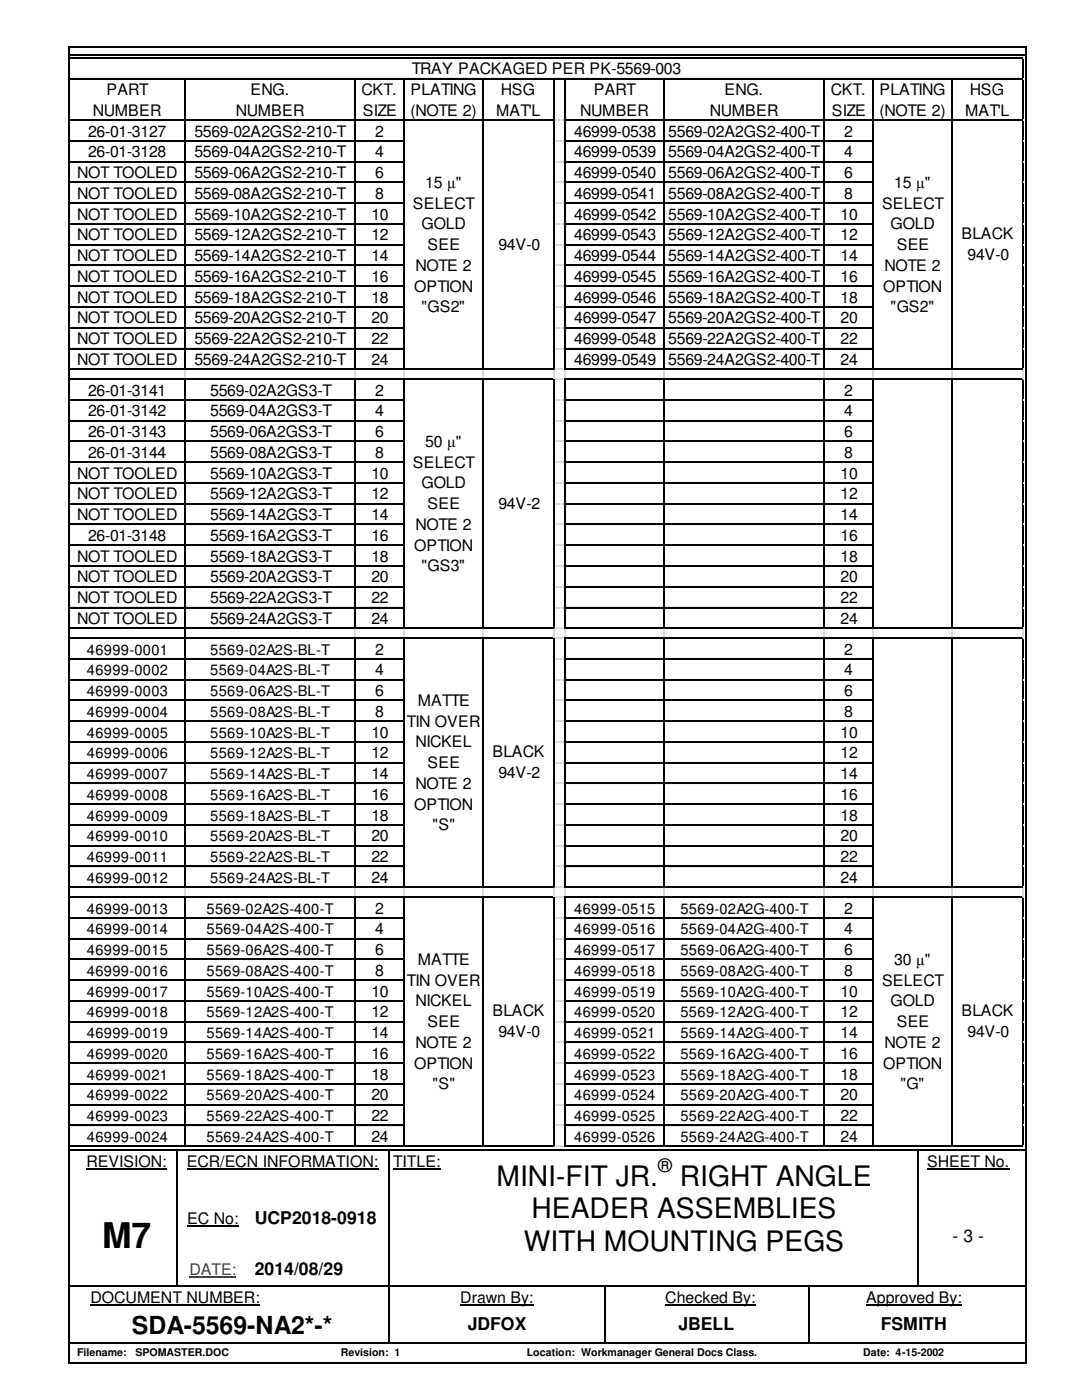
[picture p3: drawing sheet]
<svg xmlns="http://www.w3.org/2000/svg" width="216mm" height="279mm" viewBox="0 0 216 279" stroke-linecap="round" stroke-linejoin="round" font-family="sans-serif">
<defs><g id="words">
<text font-size="7.1" x="20.4" y="249">M7</text>
<g font-size="5.6">
<text x="99.1" y="236.6">MINI-FIT JR.</text>
<text x="135.7" y="236.6">RIGHT ANGLE</text>
<text x="106.1" y="243.1">HEADER ASSEMBLIES</text>
<text x="104.5" y="249.6">WITH MOUNTING PEGS</text>
</g>
<text font-size="5" x="26.3" y="266.2">SDA-5569-NA2*-*</text>
<text font-size="3.7" x="131.3" y="233.9">®</text>
<g font-size="3.5">
<text x="50.8" y="244.3">UCP2018-0918</text>
<text x="190.1" y="247.8">- 3 -</text>
<text x="50.8" y="254.5">2014/08/29</text>
<text x="93.3" y="265.5">JDFOX</text>
<text x="135.4" y="265.5">JBELL</text>
<text x="175.8" y="265.5">FSMITH</text>
</g>
<g font-size="3.2">
<text x="82.2" y="14.8">TRAY PACKAGED PER PK-5569-003</text>
<text x="18.6" y="23.1">NUMBER</text>
<text x="21.2" y="19">PART</text>
<text x="47.1" y="23.1">NUMBER</text>
<text x="50" y="19">ENG.</text>
<text x="72.2" y="19">CKT.</text>
<text x="72.4" y="23.1">SIZE</text>
<text x="81.9" y="19">PLATING</text>
<text x="81.9" y="23.1">(NOTE 2)</text>
<text x="99" y="23.1">MAT'L</text>
<text x="100" y="19">HSG</text>
<text x="115.8" y="23.1">NUMBER</text>
<text x="118.5" y="19">PART</text>
<text x="141.6" y="23.1">NUMBER</text>
<text x="144.6" y="19">ENG.</text>
<text x="165.8" y="19">CKT.</text>
<text x="166" y="23.1">SIZE</text>
<text x="175.5" y="19">PLATING</text>
<text x="175.5" y="23.1">(NOTE 2)</text>
<text x="192.6" y="23.1">MAT'L</text>
<text x="193.5" y="19">HSG</text>
<text x="17.6" y="27.3">26-01-3127</text>
<text x="38.8" y="27.3">5569-02A2GS2-210-T</text>
<text x="74.9" y="27.3">2</text>
<text x="114.6" y="27.3">46999-0538</text>
<text x="133.3" y="27.3">5569-02A2GS2-400-T</text>
<text x="168.4" y="27.3">2</text>
<text x="15.4" y="35.5">NOT TOOLED</text>
<text x="17.6" y="31.4">26-01-3128</text>
<text x="38.8" y="35.5">5569-06A2GS2-210-T</text>
<text x="38.8" y="31.4">5569-04A2GS2-210-T</text>
<text x="74.9" y="35.5">6</text>
<text x="74.9" y="31.4">4</text>
<text x="114.6" y="35.5">46999-0540</text>
<text x="114.6" y="31.4">46999-0539</text>
<text x="133.3" y="35.5">5569-06A2GS2-400-T</text>
<text x="133.3" y="31.4">5569-04A2GS2-400-T</text>
<text x="168.4" y="31.4">4</text>
<text x="168.4" y="35.5">6</text>
<text x="15.4" y="39.7">NOT TOOLED</text>
<text x="38.8" y="39.7">5569-08A2GS2-210-T</text>
<text x="74.9" y="39.7">8</text>
<text x="82.4" y="41.6">SELECT</text>
<text x="84.8" y="37.5">15 μ&quot;</text>
<text x="114.6" y="39.7">46999-0541</text>
<text x="133.3" y="39.7">5569-08A2GS2-400-T</text>
<text x="168.4" y="39.7">8</text>
<text x="176" y="41.6">SELECT</text>
<text x="178.4" y="37.5">15 μ&quot;</text>
<text x="15.4" y="43.8">NOT TOOLED</text>
<text x="15.4" y="48">NOT TOOLED</text>
<text x="38.8" y="43.8">5569-10A2GS2-210-T</text>
<text x="38.8" y="48">5569-12A2GS2-210-T</text>
<text x="74.1" y="43.8">10</text>
<text x="74.1" y="48">12</text>
<text x="84.1" y="45.8">GOLD</text>
<text x="114.6" y="43.8">46999-0542</text>
<text x="114.6" y="48">46999-0543</text>
<text x="133.3" y="43.8">5569-10A2GS2-400-T</text>
<text x="133.3" y="48">5569-12A2GS2-400-T</text>
<text x="167.7" y="43.8">10</text>
<text x="167.7" y="48">12</text>
<text x="177.7" y="45.8">GOLD</text>
<text x="191.8" y="47.7">BLACK</text>
<text x="15.4" y="52.1">NOT TOOLED</text>
<text x="38.8" y="52.1">5569-14A2GS2-210-T</text>
<text x="74.1" y="52.1">14</text>
<text x="85.3" y="49.9">SEE</text>
<text x="99.5" y="49.9">94V-0</text>
<text x="114.6" y="52.1">46999-0544</text>
<text x="133.3" y="52.1">5569-14A2GS2-400-T</text>
<text x="167.7" y="52.1">14</text>
<text x="178.9" y="49.9">SEE</text>
<text x="193.1" y="51.9">94V-0</text>
<text x="15.4" y="56.3">NOT TOOLED</text>
<text x="38.8" y="56.3">5569-16A2GS2-210-T</text>
<text x="74.1" y="56.3">16</text>
<text x="82.7" y="58.2">OPTION</text>
<text x="82.9" y="54.1">NOTE 2</text>
<text x="114.6" y="56.3">46999-0545</text>
<text x="133.3" y="56.3">5569-16A2GS2-400-T</text>
<text x="167.7" y="56.3">16</text>
<text x="176.2" y="58.2">OPTION</text>
<text x="176.5" y="54.1">NOTE 2</text>
<text x="15.4" y="60.4">NOT TOOLED</text>
<text x="15.4" y="64.6">NOT TOOLED</text>
<text x="38.8" y="60.4">5569-18A2GS2-210-T</text>
<text x="38.8" y="64.6">5569-20A2GS2-210-T</text>
<text x="74.1" y="60.4">18</text>
<text x="74.1" y="64.6">20</text>
<text x="84.1" y="62.4">&quot;GS2&quot;</text>
<text x="114.6" y="60.4">46999-0546</text>
<text x="114.6" y="64.6">46999-0547</text>
<text x="133.3" y="60.4">5569-18A2GS2-400-T</text>
<text x="133.3" y="64.6">5569-20A2GS2-400-T</text>
<text x="167.7" y="60.4">18</text>
<text x="167.7" y="64.6">20</text>
<text x="177.7" y="62.4">&quot;GS2&quot;</text>
<text x="15.4" y="68.7">NOT TOOLED</text>
<text x="38.8" y="68.7">5569-22A2GS2-210-T</text>
<text x="74.1" y="68.7">22</text>
<text x="114.6" y="68.7">46999-0548</text>
<text x="133.3" y="68.7">5569-22A2GS2-400-T</text>
<text x="167.7" y="68.7">22</text>
<text x="15.4" y="72.9">NOT TOOLED</text>
<text x="38.8" y="72.9">5569-24A2GS2-210-T</text>
<text x="74.1" y="72.9">24</text>
<text x="114.6" y="72.9">46999-0549</text>
<text x="133.3" y="72.9">5569-24A2GS2-400-T</text>
<text x="167.7" y="72.9">24</text>
<text x="17.6" y="78.9">26-01-3141</text>
<text x="17.6" y="83.1">26-01-3142</text>
<text x="41.9" y="78.9">5569-02A2GS3-T</text>
<text x="41.9" y="83.1">5569-04A2GS3-T</text>
<text x="74.9" y="78.9">2</text>
<text x="74.9" y="83.1">4</text>
<text x="168.4" y="78.9">2</text>
<text x="168.4" y="83.1">4</text>
<text x="17.6" y="87.2">26-01-3143</text>
<text x="41.9" y="87.2">5569-06A2GS3-T</text>
<text x="74.9" y="87.2">6</text>
<text x="84.8" y="89.2">50 μ&quot;</text>
<text x="168.4" y="87.2">6</text>
<text x="15.4" y="95.5">NOT TOOLED</text>
<text x="17.6" y="91.4">26-01-3144</text>
<text x="41.9" y="95.5">5569-10A2GS3-T</text>
<text x="41.9" y="91.4">5569-08A2GS3-T</text>
<text x="74.1" y="95.5">10</text>
<text x="74.9" y="91.4">8</text>
<text x="82.4" y="93.3">SELECT</text>
<text x="167.7" y="95.5">10</text>
<text x="168.4" y="91.4">8</text>
<text x="15.4" y="99.7">NOT TOOLED</text>
<text x="41.9" y="99.7">5569-12A2GS3-T</text>
<text x="74.1" y="99.7">12</text>
<text x="84.1" y="97.5">GOLD</text>
<text x="85.3" y="101.6">SEE</text>
<text x="99.5" y="101.6">94V-2</text>
<text x="167.7" y="99.7">12</text>
<text x="15.4" y="103.8">NOT TOOLED</text>
<text x="17.6" y="108">26-01-3148</text>
<text x="41.9" y="103.8">5569-14A2GS3-T</text>
<text x="41.9" y="108">5569-16A2GS3-T</text>
<text x="74.1" y="103.8">14</text>
<text x="74.1" y="108">16</text>
<text x="82.9" y="105.8">NOTE 2</text>
<text x="167.7" y="103.8">14</text>
<text x="167.7" y="108">16</text>
<text x="15.4" y="112.1">NOT TOOLED</text>
<text x="41.9" y="112.1">5569-18A2GS3-T</text>
<text x="74.1" y="112.1">18</text>
<text x="82.7" y="109.9">OPTION</text>
<text x="167.7" y="112.1">18</text>
<text x="15.4" y="116.2">NOT TOOLED</text>
<text x="41.9" y="116.2">5569-20A2GS3-T</text>
<text x="74.1" y="116.2">20</text>
<text x="84.1" y="114">&quot;GS3&quot;</text>
<text x="167.7" y="116.2">20</text>
<text x="15.4" y="120.4">NOT TOOLED</text>
<text x="15.4" y="124.5">NOT TOOLED</text>
<text x="41.9" y="120.4">5569-22A2GS3-T</text>
<text x="41.9" y="124.5">5569-24A2GS3-T</text>
<text x="74.1" y="120.4">22</text>
<text x="74.1" y="124.5">24</text>
<text x="167.7" y="120.4">22</text>
<text x="167.7" y="124.5">24</text>
<text x="74.9" y="130.6">2</text>
<text x="168.4" y="130.6">2</text>
<text x="74.9" y="134.8">4</text>
<text x="168.4" y="134.8">4</text>
<text x="74.9" y="138.9">6</text>
<text x="74.9" y="143.1">8</text>
<text x="83.4" y="140.9">MATTE</text>
<text x="168.4" y="138.9">6</text>
<text x="168.4" y="143.1">8</text>
<text x="74.1" y="147.2">10</text>
<text x="81.2" y="145">TIN OVER</text>
<text x="82.9" y="149.2">NICKEL</text>
<text x="167.7" y="147.2">10</text>
<text x="74.1" y="151.4">12</text>
<text x="74.1" y="155.5">14</text>
<text x="85.3" y="153.3">SEE</text>
<text x="98.2" y="151.1">BLACK</text>
<text x="99.5" y="155.3">94V-2</text>
<text x="167.7" y="151.4">12</text>
<text x="167.7" y="155.5">14</text>
<text x="74.1" y="159.6">16</text>
<text x="82.7" y="161.6">OPTION</text>
<text x="82.9" y="157.4">NOTE 2</text>
<text x="167.7" y="159.6">16</text>
<text x="74.1" y="163.8">18</text>
<text x="74.1" y="167.9">20</text>
<text x="86.3" y="165.7">&quot;S&quot;</text>
<text x="167.7" y="163.8">18</text>
<text x="167.7" y="167.9">20</text>
<text x="74.1" y="172.1">22</text>
<text x="167.7" y="172.1">22</text>
<text x="74.1" y="176.2">24</text>
<text x="167.7" y="176.2">24</text>
<text x="74.9" y="182.3">2</text>
<text x="168.4" y="182.3">2</text>
<text x="74.9" y="186.5">4</text>
<text x="74.9" y="190.6">6</text>
<text x="168.4" y="186.5">4</text>
<text x="168.4" y="190.6">6</text>
<text x="74.9" y="194.8">8</text>
<text x="81.2" y="196.7">TIN OVER</text>
<text x="83.4" y="192.6">MATTE</text>
<text x="168.4" y="194.8">8</text>
<text x="176" y="196.7">SELECT</text>
<text x="178.4" y="192.6">30 μ&quot;</text>
<text x="74.1" y="203">12</text>
<text x="74.1" y="198.9">10</text>
<text x="82.9" y="200.8">NICKEL</text>
<text x="98.2" y="202.8">BLACK</text>
<text x="167.7" y="198.9">10</text>
<text x="167.7" y="203">12</text>
<text x="177.7" y="200.8">GOLD</text>
<text x="191.8" y="202.8">BLACK</text>
<text x="74.1" y="207.2">14</text>
<text x="82.9" y="209.1">NOTE 2</text>
<text x="85.3" y="205">SEE</text>
<text x="99.5" y="206.9">94V-0</text>
<text x="167.7" y="207.2">14</text>
<text x="176.5" y="209.1">NOTE 2</text>
<text x="178.9" y="205">SEE</text>
<text x="193.1" y="206.9">94V-0</text>
<text x="74.1" y="211.3">16</text>
<text x="74.1" y="215.5">18</text>
<text x="82.7" y="213.3">OPTION</text>
<text x="167.7" y="211.3">16</text>
<text x="167.7" y="215.5">18</text>
<text x="176.2" y="213.3">OPTION</text>
<text x="74.1" y="219.6">20</text>
<text x="86.3" y="217.4">&quot;S&quot;</text>
<text x="167.7" y="219.6">20</text>
<text x="179.7" y="217.4">&quot;G&quot;</text>
<text x="74.1" y="223.8">22</text>
<text x="74.1" y="227.9">24</text>
<text x="167.7" y="223.8">22</text>
<text x="167.7" y="227.9">24</text>
<text x="17.2" y="232.8">REVISION:</text>
<text x="37.3" y="232.8">ECR/ECN INFORMATION:</text>
<text x="78.4" y="232.8">TITLE:</text>
<text x="185" y="232.8">SHEET No.</text>
<text x="37.3" y="244.2">EC No:</text>
<text x="18" y="260">DOCUMENT NUMBER:</text>
<text x="91.8" y="260">Drawn By:</text>
<text x="132.7" y="260">Checked By:</text>
<text x="172.8" y="260">Approved By:</text>
</g>
<text font-size="3.2" fill="#3f3f3f" x="37.8" y="254.4">DATE:</text>
<g font-size="2.9">
<text x="17.3" y="130.6">46999-0001</text>
<text x="41.9" y="130.6">5569-02A2S-BL-T</text>
<text x="17.3" y="134.8">46999-0002</text>
<text x="41.9" y="134.8">5569-04A2S-BL-T</text>
<text x="17.3" y="138.9">46999-0003</text>
<text x="17.3" y="143.1">46999-0004</text>
<text x="41.9" y="138.9">5569-06A2S-BL-T</text>
<text x="41.9" y="143.1">5569-08A2S-BL-T</text>
<text x="17.3" y="147.2">46999-0005</text>
<text x="41.9" y="147.2">5569-10A2S-BL-T</text>
<text x="17.3" y="151.4">46999-0006</text>
<text x="17.3" y="155.5">46999-0007</text>
<text x="41.9" y="151.4">5569-12A2S-BL-T</text>
<text x="41.9" y="155.5">5569-14A2S-BL-T</text>
<text x="17.3" y="159.6">46999-0008</text>
<text x="41.9" y="159.6">5569-16A2S-BL-T</text>
<text x="17.3" y="163.8">46999-0009</text>
<text x="17.3" y="167.9">46999-0010</text>
<text x="41.9" y="163.8">5569-18A2S-BL-T</text>
<text x="41.9" y="167.9">5569-20A2S-BL-T</text>
<text x="17.3" y="172.1">46999-0011</text>
<text x="41.9" y="172.1">5569-22A2S-BL-T</text>
<text x="17.3" y="176.2">46999-0012</text>
<text x="41.9" y="176.2">5569-24A2S-BL-T</text>
<text x="17.3" y="182.3">46999-0013</text>
<text x="41.2" y="182.3">5569-02A2S-400-T</text>
<text x="114.6" y="182.3">46999-0515</text>
<text x="135.8" y="182.3">5569-02A2G-400-T</text>
<text x="17.3" y="186.5">46999-0014</text>
<text x="17.3" y="190.6">46999-0015</text>
<text x="41.2" y="186.5">5569-04A2S-400-T</text>
<text x="41.2" y="190.6">5569-06A2S-400-T</text>
<text x="114.6" y="186.5">46999-0516</text>
<text x="114.6" y="190.6">46999-0517</text>
<text x="135.8" y="186.5">5569-04A2G-400-T</text>
<text x="135.8" y="190.6">5569-06A2G-400-T</text>
<text x="17.3" y="194.8">46999-0016</text>
<text x="41.2" y="194.8">5569-08A2S-400-T</text>
<text x="114.6" y="194.8">46999-0518</text>
<text x="135.8" y="194.8">5569-08A2G-400-T</text>
<text x="17.3" y="203">46999-0018</text>
<text x="17.3" y="198.9">46999-0017</text>
<text x="41.2" y="203">5569-12A2S-400-T</text>
<text x="41.2" y="198.9">5569-10A2S-400-T</text>
<text x="114.6" y="198.9">46999-0519</text>
<text x="114.6" y="203">46999-0520</text>
<text x="135.8" y="198.9">5569-10A2G-400-T</text>
<text x="135.8" y="203">5569-12A2G-400-T</text>
<text x="17.3" y="207.2">46999-0019</text>
<text x="41.2" y="207.2">5569-14A2S-400-T</text>
<text x="114.6" y="207.2">46999-0521</text>
<text x="135.8" y="207.2">5569-14A2G-400-T</text>
<text x="17.3" y="211.3">46999-0020</text>
<text x="17.3" y="215.5">46999-0021</text>
<text x="41.2" y="211.3">5569-16A2S-400-T</text>
<text x="41.2" y="215.5">5569-18A2S-400-T</text>
<text x="114.6" y="211.3">46999-0522</text>
<text x="114.6" y="215.5">46999-0523</text>
<text x="135.8" y="211.3">5569-16A2G-400-T</text>
<text x="135.8" y="215.5">5569-18A2G-400-T</text>
<text x="17.3" y="219.6">46999-0022</text>
<text x="41.2" y="219.6">5569-20A2S-400-T</text>
<text x="114.6" y="219.6">46999-0524</text>
<text x="135.8" y="219.6">5569-20A2G-400-T</text>
<text x="17.3" y="223.8">46999-0023</text>
<text x="17.3" y="227.9">46999-0024</text>
<text x="41.2" y="223.8">5569-22A2S-400-T</text>
<text x="41.2" y="227.9">5569-24A2S-400-T</text>
<text x="114.6" y="223.8">46999-0525</text>
<text x="114.6" y="227.9">46999-0526</text>
<text x="135.8" y="223.8">5569-22A2G-400-T</text>
<text x="135.8" y="227.9">5569-24A2G-400-T</text>
</g>
<g font-size="2.1">
<text x="15.4" y="270.6">Filename:</text>
<text x="27" y="270.6">SPOMASTER.DOC</text>
<text x="68" y="270.6">Revision: 1</text>
<text x="105.1" y="270.6">Location: Workmanager General Docs Class.</text>
<text x="172.2" y="270.6">Date: 4-15-2002</text>
</g>
</g></defs>
<g fill="#000">
<path d="M14 10.7h.3v.3h-.3z" fill-rule="evenodd"/>
<path d="M14 10.7h.3v.3h-.3z" fill-rule="evenodd"/>
<path d="M204.3 10.7h.4v.3h-.4z" fill-rule="evenodd"/>
<path d="M204.3 10.7h.4v.3h-.4z" fill-rule="evenodd"/>
<path d="M35.1 229.6h.3v.3h-.3z" fill-rule="evenodd"/>
<path d="M35.1 229.3h.4v.3h-.4z" fill-rule="evenodd"/>
<path d="M35.1 236.2h.3v.9h-.3z" fill-rule="evenodd"/>
<path d="M77.4 229.6h.3v.3h-.3z" fill-rule="evenodd"/>
<path d="M77.4 229.3h.3v.3h-.3z" fill-rule="evenodd"/>
<path d="M77.4 236.2h.3v.9h-.3z" fill-rule="evenodd"/>
<path d="M89.8 229.3h.4v.3h-.4z" fill-rule="evenodd"/>
<path d="M183 229.6h.3v.3h-.3z" fill-rule="evenodd"/>
<path d="M183 229.3h.4v.3h-.4z" fill-rule="evenodd"/>
<path d="M183 236.2h.3v.9h-.3z" fill-rule="evenodd"/>
<path d="M203.2 229.3h.3v.3h-.3z" fill-rule="evenodd"/>
<path d="M203.5 229.3h1v.3h-1z" fill-rule="evenodd"/>
<path d="M35.1 249.6h.3v.9h-.3z" fill-rule="evenodd"/>
<path d="M35.1 256.6h.3v.2h-.3z" fill-rule="evenodd"/>
<path d="M49.6 256.6h.2v.2h-.2z" fill-rule="evenodd"/>
<path d="M77.4 249.6h.3v.9h-.3z" fill-rule="evenodd"/>
<path d="M77.4 256.6h.3v.5h-.3z" fill-rule="evenodd"/>
<path d="M89.8 256.6h.3v.2h-.3z" fill-rule="evenodd"/>
<path d="M120.7 256.8h.2v.3h-.2z" fill-rule="evenodd"/>
<path d="M120.7 256.6h.2v.2h-.2z" fill-rule="evenodd"/>
<path d="M161.3 256.8h.3v.3h-.3z" fill-rule="evenodd"/>
<path d="M161.3 256.6h.3v.2h-.3z" fill-rule="evenodd"/>
<path d="M183 249.6h.3v.9h-.3z" fill-rule="evenodd"/>
<path d="M183 256.6h.3v.2h-.3z" fill-rule="evenodd"/>
<path d="M77.4 260.9h.3v.8h-.3z" fill-rule="evenodd"/>
<path d="M77.4 267.8h.3v.3h-.3z" fill-rule="evenodd"/>
<path d="M120.6 260.9h.4v.8h-.4z" fill-rule="evenodd"/>
<path d="M120.6 267.8h.4v.3h-.4z" fill-rule="evenodd"/>
<path d="M161.3 260.9h.3v.8h-.3z" fill-rule="evenodd"/>
<path d="M161.3 267.8h.4v.3h-.4z" fill-rule="evenodd"/>
<path d="M203.2 267.8h.3v.3h-.3z" fill-rule="evenodd"/>
<path d="M203.4 267.8h.3v.3h-.3z" fill-rule="evenodd"/>
<path d="M203.7 267.8h.8v.3h-.8z" fill-rule="evenodd"/>
</g>
<path d="M14.3 10.9h190.2M14 229.4h21.1M35.5 229.4h41.9M77.7 229.4h12.1M90.2 229.4h92.8M183.4 229.4h19.8M14 267.9h63.4M77.5 261.7v6.1M77.7 267.9h42.9M120.8 261.7v6.1M121 267.9h40.3M161.7 267.9h41.5" fill="none" stroke="#000" stroke-width=".34"/>
<path d="M17.2 233.3h16.1M37.3 233.3h38.2M78.4 233.3h9.5M185 233.3h16.4M37.3 244.7h10.3M18 260.5h33.9M91.8 260.5h14.7M132.7 260.5h18M172.8 260.5h19.1" fill="none" stroke="#000" stroke-width=".21"/>
<g fill="none" stroke="#000" stroke-width=".25">
<path d="M35.3 229.9v6.3M35.3 237.1v12.5M77.5 229.9v6.3M77.5 237.1v12.5M183.2 229.9v6.3M183.2 237.1v12.5M14 256.7h21.1M35.3 250.5v6.1M35.4 256.7h14.2M49.8 256.7h27.6M77.5 250.5v6.1M77.5 257.1v3.8"/>
<path d="M77.7 256.7h12.1M90.1 256.7h30.6M120.8 257.1v3.8M120.9 256.7h40.4M161.5 257.1v3.8M161.6 256.7h21.4M183.2 250.5v6.1M183.3 256.7h21.2M161.5 261.7v6.1"/>
</g>
<path d="M37.8 254.9h9.4" fill="none" stroke="#3f3f3f" stroke-width=".21"/>
<path d="M13.9 11.5h190.4M13.9 15.7h190.4M13.9 24h96.8" fill="none" stroke="#000" stroke-width=".24"/>
<path d="M110.8 24h1.7" fill="none" stroke="#dadcdd" stroke-width=".24"/>
<path d="M110.7 23.8h1.9v.3h-1.9z" fill-rule="evenodd" fill="#dadcdd"/>
<path d="M13.9 28.1h66.8M112.9 24h91.4" fill="none" stroke="#000" stroke-width=".24"/>
<path d="M110.8 28.1h1.7" fill="none" stroke="#dadcdd" stroke-width=".24"/>
<path d="M110.7 28h1.9v.2h-1.9z" fill-rule="evenodd" fill="#dadcdd"/>
<path d="M13.9 32.3h66.8M112.9 28.1h61.4" fill="none" stroke="#000" stroke-width=".24"/>
<path d="M110.8 32.3h1.7" fill="none" stroke="#dadcdd" stroke-width=".24"/>
<path d="M110.7 32.1h1.9v.3h-1.9z" fill-rule="evenodd" fill="#dadcdd"/>
<path d="M13.9 36.4h66.8M14 36.4h66.6M112.9 32.3h61.4" fill="none" stroke="#000" stroke-width=".24"/>
<path d="M110.8 36.4h1.7" fill="none" stroke="#dadcdd" stroke-width=".24"/>
<path d="M110.7 36.3h1.9v.2h-1.9z" fill-rule="evenodd" fill="#dadcdd"/>
<path d="M112.9 36.4h61.4M113 36.4h61.2M13.9 40.5h66.8" fill="none" stroke="#000" stroke-width=".24"/>
<path d="M110.8 40.5h1.7" fill="none" stroke="#dadcdd" stroke-width=".24"/>
<path d="M110.7 40.4h1.9v.3h-1.9z" fill-rule="evenodd" fill="#dadcdd"/>
<path d="M13.9 44.7h66.8M112.9 40.5h61.4" fill="none" stroke="#000" stroke-width=".24"/>
<path d="M110.8 44.7h1.7" fill="none" stroke="#dadcdd" stroke-width=".24"/>
<path d="M110.7 44.6h1.9v.2h-1.9z" fill-rule="evenodd" fill="#dadcdd"/>
<path d="M13.9 48.8h66.8M112.9 44.7h61.4" fill="none" stroke="#000" stroke-width=".24"/>
<path d="M110.8 48.8h1.7" fill="none" stroke="#dadcdd" stroke-width=".24"/>
<path d="M110.7 48.7h1.9v.3h-1.9z" fill-rule="evenodd" fill="#dadcdd"/>
<path d="M13.9 53h66.8M112.9 48.8h61.4" fill="none" stroke="#000" stroke-width=".24"/>
<path d="M110.8 53h1.7" fill="none" stroke="#dadcdd" stroke-width=".24"/>
<path d="M110.7 52.9h1.9v.2h-1.9z" fill-rule="evenodd" fill="#dadcdd"/>
<path d="M13.9 57.1h66.8M112.9 53h61.4" fill="none" stroke="#000" stroke-width=".24"/>
<path d="M110.8 57.1h1.7" fill="none" stroke="#dadcdd" stroke-width=".24"/>
<path d="M110.7 57h1.9v.2h-1.9z" fill-rule="evenodd" fill="#dadcdd"/>
<path d="M112.9 57.1h61.4M13.9 61.3h66.8" fill="none" stroke="#000" stroke-width=".24"/>
<path d="M110.8 61.3h1.7" fill="none" stroke="#dadcdd" stroke-width=".24"/>
<path d="M110.7 61.1h1.9v.3h-1.9z" fill-rule="evenodd" fill="#dadcdd"/>
<path d="M13.9 65.4h66.8M112.9 61.3h61.4" fill="none" stroke="#000" stroke-width=".24"/>
<path d="M110.8 65.4h1.7" fill="none" stroke="#dadcdd" stroke-width=".24"/>
<path d="M110.7 65.3h1.9v.2h-1.9z" fill-rule="evenodd" fill="#dadcdd"/>
<path d="M13.9 69.6h66.8M112.9 65.4h61.4" fill="none" stroke="#000" stroke-width=".24"/>
<path d="M110.8 69.6h1.7" fill="none" stroke="#dadcdd" stroke-width=".24"/>
<path d="M110.7 69.4h1.9v.3h-1.9z" fill-rule="evenodd" fill="#dadcdd"/>
<path d="M13.8 11.4v62.4M37 15.8v58M70.8 15.8v58M80.6 15.8v58M96.4 15.8v58M110.6 15.8v58M13.9 73.7h96.8M112.9 69.6h61.4" fill="none" stroke="#000" stroke-width=".24"/>
<path d="M110.8 73.7h1.7" fill="none" stroke="#dadcdd" stroke-width=".24"/>
<path d="M110.7 73.6h1.9v.2h-1.9z" fill-rule="evenodd" fill="#dadcdd"/>
<path d="M112.7 15.8v58M132.5 15.8v58M164.4 15.8v58M174.2 15.8v58M190 15.9v57.8M204.2 11.6v62.2M112.9 73.7h91.4" fill="none" stroke="#000" stroke-width=".24"/>
<path d="M190 15.8v58" fill="none" stroke="#000" stroke-width=".25"/>
<path d="M13.8 73.9v1.5" fill="none" stroke="#dadcdd" stroke-width=".24"/>
<path d="M13.7 73.8h.2v1.7h-.2z" fill-rule="evenodd" fill="#dadcdd"/>
<path d="M37 73.9v1.5" fill="none" stroke="#dadcdd" stroke-width=".24"/>
<path d="M36.8 73.8h.3v1.7h-.3z" fill-rule="evenodd" fill="#dadcdd"/>
<path d="M70.8 73.9v1.5" fill="none" stroke="#dadcdd" stroke-width=".24"/>
<path d="M70.7 73.8h.3v1.7h-.3z" fill-rule="evenodd" fill="#dadcdd"/>
<path d="M80.6 73.9v1.5" fill="none" stroke="#dadcdd" stroke-width=".24"/>
<path d="M80.5 73.8h.2v1.7h-.2z" fill-rule="evenodd" fill="#dadcdd"/>
<path d="M96.4 73.9v1.5" fill="none" stroke="#dadcdd" stroke-width=".24"/>
<path d="M96.3 73.8h.2v1.7h-.2z" fill-rule="evenodd" fill="#dadcdd"/>
<path d="M13.9 75.7h96.8M14 75.6h96.6" fill="none" stroke="#000" stroke-width=".24"/>
<path d="M110.6 73.9v1.5" fill="none" stroke="#dadcdd" stroke-width=".24"/>
<path d="M110.4 73.8h.3v1.7h-.3z" fill-rule="evenodd" fill="#dadcdd"/>
<path d="M110.8 75.6h1.7" fill="none" stroke="#dadcdd" stroke-width=".24"/>
<path d="M110.7 75.5h1.9v.3h-1.9z" fill-rule="evenodd" fill="#dadcdd"/>
<path d="M112.7 73.9v1.5" fill="none" stroke="#dadcdd" stroke-width=".24"/>
<path d="M112.6 73.8h.3v1.7h-.3z" fill-rule="evenodd" fill="#dadcdd"/>
<path d="M132.5 73.9v1.5" fill="none" stroke="#dadcdd" stroke-width=".24"/>
<path d="M132.4 73.8h.2v1.7h-.2z" fill-rule="evenodd" fill="#dadcdd"/>
<path d="M164.4 73.9v1.5" fill="none" stroke="#dadcdd" stroke-width=".24"/>
<path d="M164.3 73.8h.2v1.7h-.2z" fill-rule="evenodd" fill="#dadcdd"/>
<path d="M174.2 73.9v1.5" fill="none" stroke="#dadcdd" stroke-width=".24"/>
<path d="M174 73.8h.3v1.7h-.3z" fill-rule="evenodd" fill="#dadcdd"/>
<path d="M190 73.9v1.5" fill="none" stroke="#dadcdd" stroke-width=".24"/>
<path d="M189.9 73.8h.2v1.7h-.2z" fill-rule="evenodd" fill="#dadcdd"/>
<path d="M112.9 75.7h91.4M113 75.6h91.2" fill="none" stroke="#000" stroke-width=".24"/>
<path d="M204.2 73.9v1.5" fill="none" stroke="#dadcdd" stroke-width=".24"/>
<path d="M204 73.8h.3v1.7h-.3z" fill-rule="evenodd" fill="#dadcdd"/>
<path d="M13.9 79.8h66.8M14 79.8h66.6" fill="none" stroke="#000" stroke-width=".24"/>
<path d="M110.8 79.8h1.7" fill="none" stroke="#dadcdd" stroke-width=".24"/>
<path d="M110.7 79.7h1.9v.2h-1.9z" fill-rule="evenodd" fill="#dadcdd"/>
<path d="M112.9 79.8h61.4M113 79.8h61.2M13.9 83.9h66.8" fill="none" stroke="#000" stroke-width=".24"/>
<path d="M110.8 83.9h1.7" fill="none" stroke="#dadcdd" stroke-width=".24"/>
<path d="M110.7 83.8h1.9v.3h-1.9z" fill-rule="evenodd" fill="#dadcdd"/>
<path d="M13.9 88.1h66.8M112.9 83.9h61.4" fill="none" stroke="#000" stroke-width=".24"/>
<path d="M110.8 88.1h1.7" fill="none" stroke="#dadcdd" stroke-width=".24"/>
<path d="M110.7 88h1.9v.2h-1.9z" fill-rule="evenodd" fill="#dadcdd"/>
<path d="M13.9 92.2h66.8M112.9 88.1h61.4" fill="none" stroke="#000" stroke-width=".24"/>
<path d="M110.8 92.2h1.7" fill="none" stroke="#dadcdd" stroke-width=".24"/>
<path d="M110.7 92.1h1.9v.3h-1.9z" fill-rule="evenodd" fill="#dadcdd"/>
<path d="M13.9 96.4h66.8M112.9 92.2h61.4" fill="none" stroke="#000" stroke-width=".24"/>
<path d="M110.8 96.4h1.7" fill="none" stroke="#dadcdd" stroke-width=".24"/>
<path d="M110.7 96.3h1.9v.2h-1.9z" fill-rule="evenodd" fill="#dadcdd"/>
<path d="M112.9 96.4h61.4M13.9 100.5h66.8" fill="none" stroke="#000" stroke-width=".24"/>
<path d="M110.8 100.5h1.7" fill="none" stroke="#dadcdd" stroke-width=".24"/>
<path d="M110.7 100.4h1.9v.2h-1.9z" fill-rule="evenodd" fill="#dadcdd"/>
<path d="M13.9 104.7h66.8M112.9 100.5h61.4" fill="none" stroke="#000" stroke-width=".24"/>
<path d="M110.8 104.7h1.7" fill="none" stroke="#dadcdd" stroke-width=".24"/>
<path d="M110.7 104.5h1.9v.3h-1.9z" fill-rule="evenodd" fill="#dadcdd"/>
<path d="M13.9 108.8h66.8M112.9 104.7h61.4" fill="none" stroke="#000" stroke-width=".24"/>
<path d="M110.8 108.8h1.7" fill="none" stroke="#dadcdd" stroke-width=".24"/>
<path d="M110.7 108.7h1.9v.2h-1.9z" fill-rule="evenodd" fill="#dadcdd"/>
<path d="M13.9 113h66.8M112.9 108.8h61.4" fill="none" stroke="#000" stroke-width=".24"/>
<path d="M110.8 113h1.7" fill="none" stroke="#dadcdd" stroke-width=".24"/>
<path d="M110.7 112.8h1.9v.3h-1.9z" fill-rule="evenodd" fill="#dadcdd"/>
<path d="M13.9 117.1h66.8M112.9 113h61.4" fill="none" stroke="#000" stroke-width=".24"/>
<path d="M110.8 117.1h1.7" fill="none" stroke="#dadcdd" stroke-width=".24"/>
<path d="M110.7 117h1.9v.2h-1.9z" fill-rule="evenodd" fill="#dadcdd"/>
<path d="M112.9 117.1h61.4M13.9 121.2h66.8" fill="none" stroke="#000" stroke-width=".24"/>
<path d="M110.8 121.2h1.7" fill="none" stroke="#dadcdd" stroke-width=".24"/>
<path d="M110.7 121.1h1.9v.3h-1.9z" fill-rule="evenodd" fill="#dadcdd"/>
<path d="M70.8 75.8v49.7M80.6 75.8v49.7M96.4 75.8v49.7M110.6 75.8v49.7M13.9 125.4h96.8M112.9 121.2h61.4" fill="none" stroke="#000" stroke-width=".24"/>
<path d="M110.8 125.4h1.7" fill="none" stroke="#dadcdd" stroke-width=".24"/>
<path d="M110.7 125.3h1.9v.2h-1.9z" fill-rule="evenodd" fill="#dadcdd"/>
<path d="M112.7 75.5v50M132.5 75.8v49.7M164.4 75.8v49.7M174.2 75.8v49.7M190 75.9v49.5M204.2 75.8v49.7M112.9 125.4h91.4" fill="none" stroke="#000" stroke-width=".24"/>
<path d="M190 75.8v49.7" fill="none" stroke="#000" stroke-width=".25"/>
<path d="M70.8 125.6v1.5" fill="none" stroke="#dadcdd" stroke-width=".24"/>
<path d="M70.7 125.5h.3v1.7h-.3z" fill-rule="evenodd" fill="#dadcdd"/>
<path d="M80.6 125.6v1.5" fill="none" stroke="#dadcdd" stroke-width=".24"/>
<path d="M80.5 125.5h.2v1.7h-.2z" fill-rule="evenodd" fill="#dadcdd"/>
<path d="M96.4 125.6v1.5" fill="none" stroke="#dadcdd" stroke-width=".24"/>
<path d="M96.3 125.5h.2v1.7h-.2z" fill-rule="evenodd" fill="#dadcdd"/>
<path d="M13.9 127.3h96.8" fill="none" stroke="#000" stroke-width=".24"/>
<path d="M110.6 125.6v1.5" fill="none" stroke="#dadcdd" stroke-width=".24"/>
<path d="M110.4 125.5h.3v1.7h-.3z" fill-rule="evenodd" fill="#dadcdd"/>
<path d="M110.8 127.3h1.7" fill="none" stroke="#dadcdd" stroke-width=".24"/>
<path d="M110.7 127.2h1.9v.3h-1.9z" fill-rule="evenodd" fill="#dadcdd"/>
<path d="M112.7 125.6v1.5" fill="none" stroke="#dadcdd" stroke-width=".24"/>
<path d="M112.6 125.5h.3v1.7h-.3z" fill-rule="evenodd" fill="#dadcdd"/>
<path d="M132.5 125.6v1.5" fill="none" stroke="#dadcdd" stroke-width=".24"/>
<path d="M132.4 125.5h.2v1.7h-.2z" fill-rule="evenodd" fill="#dadcdd"/>
<path d="M164.4 125.6v1.5" fill="none" stroke="#dadcdd" stroke-width=".24"/>
<path d="M164.3 125.5h.2v1.7h-.2z" fill-rule="evenodd" fill="#dadcdd"/>
<path d="M174.2 125.6v1.5" fill="none" stroke="#dadcdd" stroke-width=".24"/>
<path d="M174 125.5h.3v1.7h-.3z" fill-rule="evenodd" fill="#dadcdd"/>
<path d="M190 125.6v1.5" fill="none" stroke="#dadcdd" stroke-width=".24"/>
<path d="M189.9 125.5h.2v1.7h-.2z" fill-rule="evenodd" fill="#dadcdd"/>
<path d="M112.9 127.3h91.4" fill="none" stroke="#000" stroke-width=".24"/>
<path d="M204.2 125.6v1.5" fill="none" stroke="#dadcdd" stroke-width=".24"/>
<path d="M204 125.5h.3v1.7h-.3z" fill-rule="evenodd" fill="#dadcdd"/>
<path d="M13.9 131.5h66.8" fill="none" stroke="#000" stroke-width=".24"/>
<path d="M110.8 131.5h1.7" fill="none" stroke="#dadcdd" stroke-width=".24"/>
<path d="M110.7 131.4h1.9v.2h-1.9z" fill-rule="evenodd" fill="#dadcdd"/>
<path d="M13.9 135.6h66.8M112.9 131.5h61.4" fill="none" stroke="#000" stroke-width=".24"/>
<path d="M110.8 135.6h1.7" fill="none" stroke="#dadcdd" stroke-width=".24"/>
<path d="M110.7 135.5h1.9v.2h-1.9z" fill-rule="evenodd" fill="#dadcdd"/>
<path d="M13.9 139.8h66.8M112.9 135.6h61.4" fill="none" stroke="#000" stroke-width=".24"/>
<path d="M110.8 139.8h1.7" fill="none" stroke="#dadcdd" stroke-width=".24"/>
<path d="M110.7 139.7h1.9v.2h-1.9z" fill-rule="evenodd" fill="#dadcdd"/>
<path d="M13.8 75.5v68.5M112.9 139.8h61.4M13.9 143.9h66.8" fill="none" stroke="#000" stroke-width=".24"/>
<path d="M110.8 143.9h1.7" fill="none" stroke="#dadcdd" stroke-width=".24"/>
<path d="M110.7 143.8h1.9v.2h-1.9z" fill-rule="evenodd" fill="#dadcdd"/>
<path d="M13.9 148.1h66.8M112.9 143.9h61.4" fill="none" stroke="#000" stroke-width=".24"/>
<path d="M13.8 144v3.9M110.8 148.1h1.7" fill="none" stroke="#dadcdd" stroke-width=".24"/>
<path d="M110.7 147.9h1.9v.3h-1.9z" fill-rule="evenodd" fill="#dadcdd"/>
<path d="M13.8 147.9v4.4M13.9 152.2h66.8M112.9 148.1h61.4" fill="none" stroke="#000" stroke-width=".24"/>
<path d="M110.8 152.2h1.7" fill="none" stroke="#dadcdd" stroke-width=".24"/>
<path d="M110.7 152.1h1.9v.2h-1.9z" fill-rule="evenodd" fill="#dadcdd"/>
<path d="M13.9 156.4h66.8M112.9 152.2h61.4" fill="none" stroke="#000" stroke-width=".24"/>
<path d="M13.8 152.3v3.9M110.8 156.4h1.7" fill="none" stroke="#dadcdd" stroke-width=".24"/>
<path d="M110.7 156.2h1.9v.3h-1.9z" fill-rule="evenodd" fill="#dadcdd"/>
<path d="M13.8 156.2v4.4M112.9 156.4h61.4M13.9 160.5h66.8" fill="none" stroke="#000" stroke-width=".24"/>
<path d="M110.8 160.5h1.7" fill="none" stroke="#dadcdd" stroke-width=".24"/>
<path d="M110.7 160.4h1.9v.2h-1.9z" fill-rule="evenodd" fill="#dadcdd"/>
<path d="M13.9 164.6h66.8M112.9 160.5h61.4" fill="none" stroke="#000" stroke-width=".24"/>
<path d="M13.8 160.6v3.9M110.8 164.6h1.7" fill="none" stroke="#dadcdd" stroke-width=".24"/>
<path d="M110.7 164.5h1.9v.3h-1.9z" fill-rule="evenodd" fill="#dadcdd"/>
<path d="M13.9 168.8h66.8M112.9 164.6h61.4" fill="none" stroke="#000" stroke-width=".24"/>
<path d="M110.8 168.8h1.7" fill="none" stroke="#dadcdd" stroke-width=".24"/>
<path d="M110.7 168.7h1.9v.2h-1.9z" fill-rule="evenodd" fill="#dadcdd"/>
<path d="M13.9 172.9h66.8M112.9 168.8h61.4" fill="none" stroke="#000" stroke-width=".24"/>
<path d="M110.8 172.9h1.7" fill="none" stroke="#dadcdd" stroke-width=".24"/>
<path d="M110.7 172.8h1.9v.3h-1.9z" fill-rule="evenodd" fill="#dadcdd"/>
<path d="M37 75.8v101.4M70.8 127.5v49.7M80.6 127.5v49.7M96.4 127.5v49.7M110.6 127.5v49.7M13.8 164.5v12.7M13.9 177.1h96.8M112.9 172.9h61.4" fill="none" stroke="#000" stroke-width=".24"/>
<path d="M110.8 177.1h1.7" fill="none" stroke="#dadcdd" stroke-width=".24"/>
<path d="M110.7 177h1.9v.2h-1.9z" fill-rule="evenodd" fill="#dadcdd"/>
<path d="M112.7 127.2v50M132.5 127.5v49.7M164.4 127.5v49.7M174.2 127.5v49.7M190 127.6v49.5M204.2 127.5v49.7M112.9 177.1h91.4" fill="none" stroke="#000" stroke-width=".24"/>
<path d="M190 127.5v49.7" fill="none" stroke="#000" stroke-width=".25"/>
<path d="M13.8 177.3v1.5" fill="none" stroke="#dadcdd" stroke-width=".24"/>
<path d="M13.7 177.2h.2v1.7h-.2z" fill-rule="evenodd" fill="#dadcdd"/>
<path d="M37 177.3v1.5" fill="none" stroke="#dadcdd" stroke-width=".24"/>
<path d="M36.8 177.2h.3v1.7h-.3z" fill-rule="evenodd" fill="#dadcdd"/>
<path d="M70.8 177.3v1.5" fill="none" stroke="#dadcdd" stroke-width=".24"/>
<path d="M70.7 177.2h.3v1.7h-.3z" fill-rule="evenodd" fill="#dadcdd"/>
<path d="M80.6 177.3v1.5" fill="none" stroke="#dadcdd" stroke-width=".24"/>
<path d="M80.5 177.2h.2v1.7h-.2z" fill-rule="evenodd" fill="#dadcdd"/>
<path d="M96.4 177.3v1.5" fill="none" stroke="#dadcdd" stroke-width=".24"/>
<path d="M96.3 177.2h.2v1.7h-.2z" fill-rule="evenodd" fill="#dadcdd"/>
<path d="M13.9 179h96.8" fill="none" stroke="#000" stroke-width=".24"/>
<path d="M110.6 177.3v1.5" fill="none" stroke="#dadcdd" stroke-width=".24"/>
<path d="M110.4 177.2h.3v1.7h-.3z" fill-rule="evenodd" fill="#dadcdd"/>
<path d="M110.8 179h1.7" fill="none" stroke="#dadcdd" stroke-width=".24"/>
<path d="M110.7 178.9h1.9v.2h-1.9z" fill-rule="evenodd" fill="#dadcdd"/>
<path d="M112.7 177.3v1.5" fill="none" stroke="#dadcdd" stroke-width=".24"/>
<path d="M112.6 177.2h.3v1.7h-.3z" fill-rule="evenodd" fill="#dadcdd"/>
<path d="M132.5 177.3v1.5" fill="none" stroke="#dadcdd" stroke-width=".24"/>
<path d="M132.4 177.2h.2v1.7h-.2z" fill-rule="evenodd" fill="#dadcdd"/>
<path d="M164.4 177.3v1.5" fill="none" stroke="#dadcdd" stroke-width=".24"/>
<path d="M164.3 177.2h.2v1.7h-.2z" fill-rule="evenodd" fill="#dadcdd"/>
<path d="M174.2 177.3v1.5" fill="none" stroke="#dadcdd" stroke-width=".24"/>
<path d="M174 177.2h.3v1.7h-.3z" fill-rule="evenodd" fill="#dadcdd"/>
<path d="M190 177.3v1.5" fill="none" stroke="#dadcdd" stroke-width=".24"/>
<path d="M189.9 177.2h.2v1.7h-.2z" fill-rule="evenodd" fill="#dadcdd"/>
<path d="M112.9 179h91.4" fill="none" stroke="#000" stroke-width=".24"/>
<path d="M204.2 177.3v1.5" fill="none" stroke="#dadcdd" stroke-width=".24"/>
<path d="M204 177.2h.3v1.7h-.3z" fill-rule="evenodd" fill="#dadcdd"/>
<path d="M13.9 183.2h66.8" fill="none" stroke="#000" stroke-width=".24"/>
<path d="M110.8 183.2h1.7" fill="none" stroke="#dadcdd" stroke-width=".24"/>
<path d="M110.7 183.1h1.9v.2h-1.9z" fill-rule="evenodd" fill="#dadcdd"/>
<path d="M13.9 187.3h66.8M112.9 183.2h61.4" fill="none" stroke="#000" stroke-width=".24"/>
<path d="M110.8 187.3h1.7" fill="none" stroke="#dadcdd" stroke-width=".24"/>
<path d="M110.7 187.2h1.9v.2h-1.9z" fill-rule="evenodd" fill="#dadcdd"/>
<path d="M13.9 191.5h66.8M112.9 187.3h61.4" fill="none" stroke="#000" stroke-width=".24"/>
<path d="M110.8 191.5h1.7" fill="none" stroke="#dadcdd" stroke-width=".24"/>
<path d="M110.7 191.3h1.9v.3h-1.9z" fill-rule="evenodd" fill="#dadcdd"/>
<path d="M13.9 195.6h66.8M112.9 191.5h61.4" fill="none" stroke="#000" stroke-width=".24"/>
<path d="M110.8 195.6h1.7" fill="none" stroke="#dadcdd" stroke-width=".24"/>
<path d="M110.7 195.5h1.9v.2h-1.9z" fill-rule="evenodd" fill="#dadcdd"/>
<path d="M13.9 199.8h66.8M112.9 195.6h61.4" fill="none" stroke="#000" stroke-width=".24"/>
<path d="M110.8 199.7h1.7" fill="none" stroke="#dadcdd" stroke-width=".24"/>
<path d="M110.7 199.6h1.9v.3h-1.9z" fill-rule="evenodd" fill="#dadcdd"/>
<path d="M112.9 199.8h61.4M13.9 203.9h66.8" fill="none" stroke="#000" stroke-width=".24"/>
<path d="M110.8 203.9h1.7" fill="none" stroke="#dadcdd" stroke-width=".24"/>
<path d="M110.7 203.8h1.9v.2h-1.9z" fill-rule="evenodd" fill="#dadcdd"/>
<path d="M13.9 208h66.8M112.9 203.9h61.4" fill="none" stroke="#000" stroke-width=".24"/>
<path d="M110.8 208h1.7" fill="none" stroke="#dadcdd" stroke-width=".24"/>
<path d="M110.7 207.9h1.9v.3h-1.9z" fill-rule="evenodd" fill="#dadcdd"/>
<path d="M13.9 212.2h66.8M112.9 208h61.4" fill="none" stroke="#000" stroke-width=".24"/>
<path d="M110.8 212.2h1.7" fill="none" stroke="#dadcdd" stroke-width=".24"/>
<path d="M110.7 212.1h1.9v.2h-1.9z" fill-rule="evenodd" fill="#dadcdd"/>
<path d="M13.9 216.3h66.8M112.9 212.2h61.4" fill="none" stroke="#000" stroke-width=".24"/>
<path d="M110.8 216.3h1.7" fill="none" stroke="#dadcdd" stroke-width=".24"/>
<path d="M110.7 216.2h1.9v.2h-1.9z" fill-rule="evenodd" fill="#dadcdd"/>
<path d="M112.9 216.3h61.4M13.9 220.5h66.8" fill="none" stroke="#000" stroke-width=".24"/>
<path d="M110.8 220.5h1.7" fill="none" stroke="#dadcdd" stroke-width=".24"/>
<path d="M110.7 220.4h1.9v.2h-1.9z" fill-rule="evenodd" fill="#dadcdd"/>
<path d="M13.9 224.6h66.8M112.9 220.5h61.4" fill="none" stroke="#000" stroke-width=".24"/>
<path d="M110.8 224.6h1.7" fill="none" stroke="#dadcdd" stroke-width=".24"/>
<path d="M110.7 224.5h1.9v.2h-1.9z" fill-rule="evenodd" fill="#dadcdd"/>
<path d="M13.8 178.9v50M37 179.1v49.8M70.8 179.1v49.8M80.6 179.1v49.8M96.4 179.1v49.8M110.6 179.1v49.8M13.9 228.8h96.8M112.9 224.6h61.4" fill="none" stroke="#000" stroke-width=".24"/>
<path d="M110.8 228.8h1.7" fill="none" stroke="#dadcdd" stroke-width=".24"/>
<path d="M110.7 228.6h1.9v.3h-1.9z" fill-rule="evenodd" fill="#dadcdd"/>
<path d="M112.7 178.9v50M132.5 179.1v49.8M164.4 179.1v49.8M174.2 179.1v49.8M190 179.3v49.5M204.2 179.1v49.8M112.9 228.8h91.4" fill="none" stroke="#000" stroke-width=".24"/>
<path d="M190 179.1v49.8" fill="none" stroke="#000" stroke-width=".25"/>
<g fill="#dadcdd">
<path d="M204.3 11.4v.2z" fill-rule="evenodd"/>
<path d="M204.3 15.6v.2z" fill-rule="evenodd"/>
<path d="M204.3 23.8v.3z" fill-rule="evenodd"/>
<path d="M204.3 28v.2z" fill-rule="evenodd"/>
<path d="M204.3 32.1v.3z" fill-rule="evenodd"/>
<path d="M204.3 36.3v.2z" fill-rule="evenodd"/>
<path d="M204.3 40.4v.3z" fill-rule="evenodd"/>
<path d="M204.3 44.6v.2z" fill-rule="evenodd"/>
<path d="M204.3 48.7v.3z" fill-rule="evenodd"/>
<path d="M204.3 52.9v.2z" fill-rule="evenodd"/>
<path d="M204.3 57v.2z" fill-rule="evenodd"/>
<path d="M204.3 61.1v.3z" fill-rule="evenodd"/>
<path d="M204.3 65.3v.2z" fill-rule="evenodd"/>
<path d="M204.3 69.4v.3z" fill-rule="evenodd"/>
<path d="M204.3 73.6v.2z" fill-rule="evenodd"/>
<path d="M204.3 75.5v.3z" fill-rule="evenodd"/>
<path d="M204.3 79.7v.2z" fill-rule="evenodd"/>
<path d="M204.3 83.8v.3z" fill-rule="evenodd"/>
<path d="M204.3 88v.2z" fill-rule="evenodd"/>
<path d="M204.3 92.1v.3z" fill-rule="evenodd"/>
<path d="M204.3 96.3v.2z" fill-rule="evenodd"/>
<path d="M204.3 100.4v.2z" fill-rule="evenodd"/>
<path d="M204.3 104.5v.3z" fill-rule="evenodd"/>
<path d="M204.3 108.7v.2z" fill-rule="evenodd"/>
<path d="M204.3 112.8v.3z" fill-rule="evenodd"/>
<path d="M204.3 117v.2z" fill-rule="evenodd"/>
<path d="M204.3 121.1v.3z" fill-rule="evenodd"/>
<path d="M204.3 125.3v.2z" fill-rule="evenodd"/>
<path d="M204.3 127.2v.3z" fill-rule="evenodd"/>
<path d="M204.3 131.4v.2z" fill-rule="evenodd"/>
<path d="M204.3 135.5v.2z" fill-rule="evenodd"/>
<path d="M204.3 139.7v.2z" fill-rule="evenodd"/>
<path d="M204.3 143.8v.2z" fill-rule="evenodd"/>
<path d="M204.3 147.9v.3z" fill-rule="evenodd"/>
<path d="M204.3 152.1v.2z" fill-rule="evenodd"/>
<path d="M204.3 156.2v.3z" fill-rule="evenodd"/>
<path d="M204.3 160.4v.2z" fill-rule="evenodd"/>
<path d="M204.3 164.5v.3z" fill-rule="evenodd"/>
<path d="M204.3 168.7v.2z" fill-rule="evenodd"/>
<path d="M204.3 172.8v.3z" fill-rule="evenodd"/>
<path d="M204.3 177v.2z" fill-rule="evenodd"/>
<path d="M204.3 178.9v.2z" fill-rule="evenodd"/>
<path d="M204.3 183.1v.2z" fill-rule="evenodd"/>
<path d="M204.3 187.2v.2z" fill-rule="evenodd"/>
<path d="M204.3 191.3v.3z" fill-rule="evenodd"/>
<path d="M204.3 195.5v.2z" fill-rule="evenodd"/>
<path d="M204.3 199.6v.3z" fill-rule="evenodd"/>
<path d="M204.3 203.8v.2z" fill-rule="evenodd"/>
<path d="M204.3 207.9v.3z" fill-rule="evenodd"/>
<path d="M204.3 212.1v.2z" fill-rule="evenodd"/>
<path d="M204.3 216.2v.2z" fill-rule="evenodd"/>
<path d="M204.3 220.4v.2z" fill-rule="evenodd"/>
<path d="M204.3 224.5v.2z" fill-rule="evenodd"/>
<path d="M204.3 228.6v.3z" fill-rule="evenodd"/>
</g>
<g fill="#000">
<path d="M13.6 9.3h.4v.3h-.4z" fill-rule="evenodd"/>
<path d="M13.6 9.3h.4v.3h-.4z" fill-rule="evenodd"/>
<path d="M204.5 9.3h.4v.3h-.4z" fill-rule="evenodd"/>
<path d="M204.5 9.3h.4v.3h-.4z" fill-rule="evenodd"/>
<path d="M13.6 271.8h.4v.4h-.4z" fill-rule="evenodd"/>
<path d="M13.6 271.8h.4v.4h-.4z" fill-rule="evenodd"/>
<path d="M204.5 271.8h.4v.4h-.4z" fill-rule="evenodd"/>
<path d="M204.5 271.8h.4v.4h-.4z" fill-rule="evenodd"/>
</g>
<path d="M13.8 9.6v262.2M14 9.4h190.5M204.7 9.6v262.2M14 272h190.5" fill="none" stroke="#000" stroke-width=".34"/>
<use href="#words"/>
</svg>
